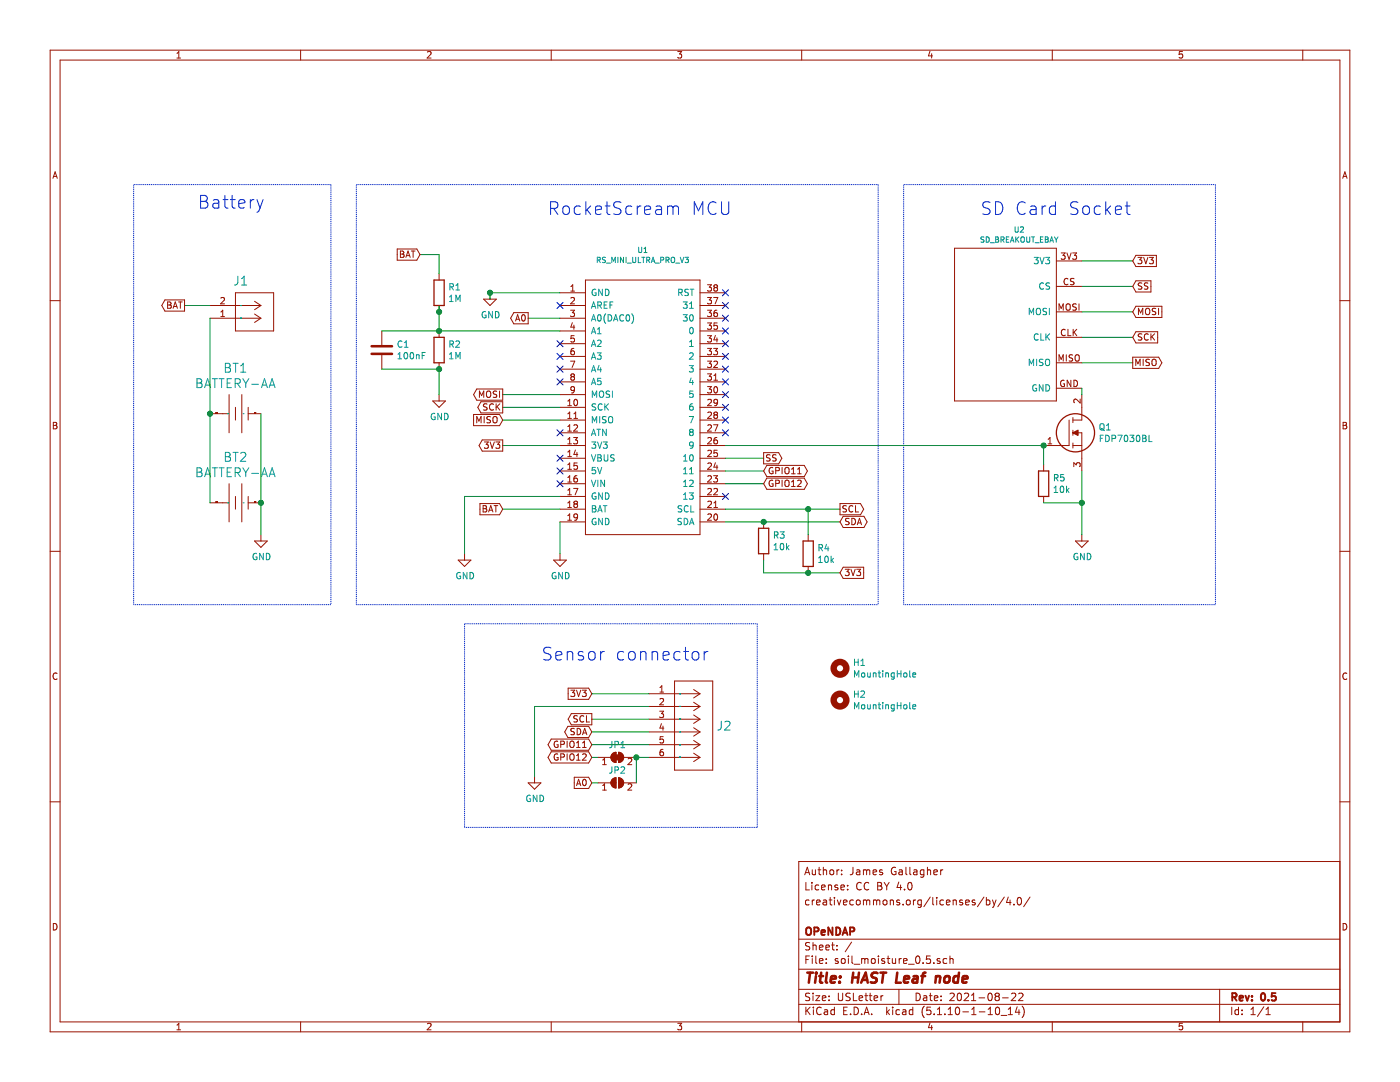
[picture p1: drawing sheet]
<svg xmlns="http://www.w3.org/2000/svg" width="279mm" height="216mm" viewBox="0 0 279 216" stroke-linecap="round" stroke-linejoin="round" font-family="sans-serif">
<path d="M0 0h279.4v215.9h-279.4z" fill-rule="evenodd" fill="#fff" stroke="#fff" stroke-width=".2"/>
<g fill="none" stroke="#981200" stroke-width=".2">
<path d="M10 10h259.4v195.9h-259.4zM12 12h255.4v191.9h-255.4zM35.3 11.6h.7M35.3 10.6l.4-.3v1.3M60 10v2M85.3 10.4l.5-.1 .2 .3-.8 1h.8M110 10v2M135.3 10.3h.7l-.4 .5 .4 .1v.6l-.2 .1-.5-.1M160 10v2M185.6 10.2l-.3 1h.8M185.9 10.7v.9M210 10v2"/>
<path d="M236 10.3h-.6l-.1 .6 .2-.1h.4l.1 .7-.2 .1-.5-.1M260 10v2M10.6 35.6l.4-1.3 .4 1.3M10.7 35.2h.6M268 35.6l.4-1.3 .4 1.3M268.1 35.2h.6M10 60h2M32.9 59.8h3.9v2.3h-3.9l-.6-1.1zM44.1 59.5l.5-.1 .2 .3-.8 .9h.8M47 58.4h7.6v7.6h-7.6zM79.3 49.7h3.9l.6 1.1-.6 1.1h-3.9zM79.9 50.1h.4l.3 .2-.3 .4 .3 .2-.2 .5h-.5z"/>
<path d="M79.9 50.7h.4M81 51.4l.4-1.3 .5 1.3M81.1 51h.6M82.1 50.1h.7M82.4 50.1v1.3M87.6 54.6v1.3M96.5 59.7h2.6l-1.3 1.3zM97.8 58.4v1.3M111.8 58.4h5M113.9 58.1h.8M113.9 57.2l.4-.4v1.3M113.9 59.5l.5-.1 .3 .3-.8 .9h.8"/>
<path d="M116.8 55.9h22.9v50.8h-22.9zM139.7 58.4h5.1M141.2 56.8h.8l-.4 .5 .3 .1v.6l-.2 .1-.5-.1M141.2 59.4h.8l-.4 .4 .3 .2v.5l-.2 .1-.5-.1M142.4 59.4h.9l-.6 1.2M142.7 57.4l-.2 .2v.4l.2 .1 .4-.1 .1-.1v-.3l-.2-.2M142.7 57.4l-.2-.3 .2-.3h.3l.2 .3-.2 .3M142.7 57.4h.3M190.5 49.5h20.3v30.5h-20.3zM210.8 52.1h5.1M210.8 57.1h5.1M211.8 50.5h.8l-.5 .5 .4 .1 .1 .4-.3 .2-.5-.1"/>
<path d="M212.9 50.5l.5 1.2 .4-1.2M213.1 55.7a.56 .56 0 0 0-.8 .5 .56 .56 0 0 0 .8 .5M214.1 50.5h.8l-.5 .5 .4 .1v.5l-.2 .1-.5-.1M214.4 55.6l-.5-.1-.2 .2-.1 .2 .1 .2 .5 .2 .2 .3-.3 .2h-.5M226.7 51h4.1v2.2h-4.1l-.6-1.1zM226.7 56h3v2.3h-3l-.6-1.2zM227.1 51.4h.8l-.4 .4 .3 .2 .1 .4-.3 .2-.5-.1M227.9 56.5l-.5-.1-.2 .2v.3l.6 .3 .1 .3-.3 .2h-.4M228.2 51.4l.5 1.2 .4-1.2M229.1 56.5l-.5-.1-.2 .2 .1 .4 .5 .2 .1 .3-.2 .2h-.5M229.4 51.4h.8l-.5 .4 .4 .2v.5l-.2 .1-.5-.1M267.4 60h2"/>
<path d="M33.5 60.2h.4l.2 .3-.2 .4 .3 .2-.2 .4h-.5zM33.5 60.9h.4M34.5 61.5l.5-1.3 .4 1.3M34.7 61.2h.6M35.6 60.2h.8M36 60.2v1.3M41.9 61h10.2M41.9 63.5h10.2M44.1 63.2h.7M44.1 62.3l.3-.4v1.3M45.7 78.7v7.7M48.3 78.7v7.7"/>
<path d="M50.8 60.1l1.3 .9M50.8 62.7l1.3 .8M52.1 61l-1.3 .8M52.1 63.5l-1.3 .8M76.2 66v2.8M76.2 70.9v2.8M87.6 61v1.2M87.6 66v1.3M87.6 72.4v1.3M87.6 78.7v1.3M95.1 77.6h5.2v2.3h-5.2l-.6-1.2zM95.7 79.3v-1.3l.4 .9 .4-.9v1.3"/>
<path d="M97.3 78.1l.1-.1a.47 .47 0 0 1 .5 .5v.4l-.2 .3-.3 .1-.2-.2a.93 .93 0 0 1 .1-1zM99.1 78.1l-.4-.1-.2 .2v.4l.6 .2v.3l-.2 .2-.5-.1M99.7 78v1.3M102.5 62.4h2.9v2.2h-2.9l-.6-1.1zM102.9 64.1l.4-1.3 .4 1.3M103 63.7h.6M104.2 62.9l.2-.1a.67 .67 0 0 1 .4 .6 .67 .67 0 0 1-.4 .7l-.3-.5zM111.8 61h5M111.8 63.5h5M111.8 78.7h5M111.8 76.2h5M111.8 73.7h5"/>
<path d="M111.8 71.1h5M111.8 68.6h5M111.8 66h5M113.9 61.9h.8l-.5 .5 .4 .1 .1 .4-.3 .3-.5-.2M113.9 72.1h.8l-.5 1.2M114.2 75.2l-.3-.3 .3-.3h.2l.3 .3-.3 .3M114.2 75.2l-.3 .2v.2l.3 .3 .3-.1 .2-.2v-.2l-.3-.2M114.2 75.2h.2M114.2 64.4l-.3 .9h.8M114.5 64.9v.8M114.5 69.5h-.2a.79 .79 0 0 0-.1 1.3l.3-.1 .2-.4-.3-.3h-.2l-.3 .3M114.6 67h-.6l-.1 .6 .5-.1 .3 .2v.3l-.3 .2-.5-.1"/>
<path d="M114.7 79.8l.1-.1a.67 .67 0 0 1 .5 .6 .67 .67 0 0 1-.5 .6l-.3-.4zM114.7 77.7l-.3 .2h-.4l-.1-.2 .1-.4 .4-.2 .3 .3-.2 .9-.5 .1M139.7 61h5.1M139.7 63.5h5.1M139.7 78.7h5.1M139.7 76.2h5.1M139.7 73.7h5.1M139.7 71.1h5.1M139.7 68.6h5.1M139.7 66h5.1M141.2 64.4h.8l-.4 .5 .3 .1v.6l-.2 .1-.5-.1M141.2 61.9h.8l-.4 .5 .3 .1v.5l-.2 .2-.5-.2"/>
<path d="M141.2 67h.8l-.4 .5 .3 .1v.5l-.2 .1-.5-.1M141.2 69.5h.8l-.4 .5 .3 .1v.6l-.2 .1-.5-.1M141.2 72.1h.8l-.4 .4 .3 .2v.5l-.2 .1-.5-.1M141.2 74.6h.8l-.4 .5 .3 .1v.5l-.2 .2-.5-.2M141.2 77.1h.8l-.4 .5 .3 .1v.6l-.2 .1-.5-.1M141.2 79.8l.5-.1 .3 .3-.8 .9h.8M142.4 69.5h.8l-.4 .5 .3 .1 .1 .5-.2 .2-.6-.1M142.5 72.2l.5-.1 .2 .3-.8 .9h.8M142.5 75l.3-.4v1.3M142.5 75.9h.7M142.6 77.2l.2-.1a.67 .67 0 0 1 .4 .7 .67 .67 0 0 1-.4 .6 .83 .83 0 0 1-.2-1.2zM142.8 66.9l-.3 .9h.8"/>
<path d="M143.1 61.9l-.5 .1-.1 .5v.5l.6 .1 .1-.2-.1-.4-.4-.1-.2 .2M143.1 67.4v.8M143.1 64.4h-.6v.6l.5-.1 .2 .3v.3l-.2 .2-.5-.1M210.8 67.3h5.1M210.8 77.5h5.1M210.8 72.4h5.1M210.8 62.2h5.1M211.4 61.9v-1.3l.4 .9 .4-.9v1.3M211.4 72.1v-1.3l.4 .9 .4-.9v1.3M212.4 75.9a.59 .59 0 0 0-.7 .6 .59 .59 0 0 0 .7 .6v-.5h-.2M212.6 65.8a.6 .6 0 0 0-.8 .4 .6 .6 0 0 0 .5 .8l.3-.1M212.8 60.8l.3-.2a.44 .44 0 0 1 .5 .5l-.1 .6-.4 .2-.3-.2z"/>
<path d="M212.8 70.8v1.3M213.1 65.7v1.3h.6M213.7 75.9v1.2l-.7-1.2v1.2M214.1 70.9l-.5-.1-.2 .1 .1 .4 .5 .3 .1 .2-.3 .3-.4-.1M214.2 65.7v1.3M214.3 75.9a.64 .64 0 0 1 .7 .6 .64 .64 0 0 1-.7 .6zM214.4 66.3l.5 .7M214.6 71l.3-.2a.44 .44 0 0 1 .5 .4l-.1 .7-.4 .2-.3-.5zM214.8 60.7l-.5-.1-.2 .2v.3l.6 .3 .1 .3-.2 .2-.5-.1M214.9 65.7l-.7 .7M215.3 60.6v1.3M215.6 79.6v.8l-.9-.8-.4 .3 .1 .5"/>
<path d="M215.9 78.7v5.1h-1.8M226.1 71.3h5.1l.7 1.1-.7 1.1h-5.1zM226.7 72.9v-1.2l.4 .9 .4-.9v1.2M226.7 66.2h4.3v2.2h-4.3l-.6-1.1zM226.7 61.1h5.2v2.2h-5.2l-.6-1.1zM227.2 62.8v-1.3l.4 .9 .5-.9v1.3M227.9 66.7l-.5-.1-.2 .1v.4l.6 .2 .1 .3-.3 .3-.4-.1M228.1 71.7v1.2M228.7 61.7l.2-.2a.47 .47 0 0 1 .6 .5l-.1 .6-.5 .2-.3-.4zM229.2 66.7a.56 .56 0 0 0-.8 .1 .56 .56 0 0 0 0 .8l.4 .3 .4-.2M229.4 71.8l-.5-.1-.2 .1v.4l.6 .2 .1 .3-.2 .2h-.5M229.7 66.6v1.3"/>
<path d="M229.9 67.2l.5 .7M229.9 71.9l.3-.2a.44 .44 0 0 1 .5 .4v.7l-.5 .1-.3-.1zM230.4 66.6l-.7 .7M230.7 61.6l-.5-.1-.2 .1v.5l.6 .2 .1 .3-.3 .2-.5-.1M231.2 61.5v1.3M10.6 84.3h.5l.2 .2-.2 .4 .3 .2-.2 .5h-.6zM10.6 84.9h.5M41.9 82.5h3.6M43.2 82.4h.1M45.7 96.5v7.6M47 81.3v2.5M47 99.1v2.5"/>
<path d="M48.3 96.5v7.6M49.5 82.5h2.6M49.5 81.3v2.5M49.5 99.1v2.5M50.8 82.4h.1M86.4 80h2.5l-1.3 1.3zM94.5 82.7h5.2l.6 1.1-.6 1.1h-5.2zM95.1 84.4v-1.3l.5 .9 .4-.9v1.3M96 80.2h4.3v2.2h-4.3l-.6-1.1zM96.2 87.8h4.1v2.2h-4.1l-.6-1.1zM96.6 83.1v1.3M96.7 88.2h.8l-.5 .5 .4 .1 .1 .4-.3 .3-.5-.2"/>
<path d="M97.2 80.6h-.5l-.2 .2 .1 .3 .6 .3v.3l-.2 .1h-.5M97.8 88.2l.4 1.3 .5-1.3M97.9 83.2l-.5-.1-.2 .1v.4l.6 .2 .1 .4-.3 .2-.4-.1M98.4 83.3l.3-.2a.44 .44 0 0 1 .5 .4v.7l-.5 .2-.3-.2zM98.5 80.7a.56 .56 0 0 0-.8 .5 .56 .56 0 0 0 .8 .5M99 88.2h.7l-.4 .5 .4 .1v.5l-.2 .2-.5-.2M99 80.6v1.2M99.2 81.1l.5 .7M99.7 80.6l-.7 .7M111.8 81.3h5M111.8 83.8h5M111.8 86.4h5"/>
<path d="M111.8 88.9h5M111.8 91.4h5M111.8 94h5M111.8 96.5h5M111.8 99.1h5M113.3 80.9h.7M113.3 80l.4-.3v1.2M113.3 82.6l.4-.4v1.3M113.3 85.1l.4-.3v1.2M113.3 87.7l.4-.4v1.3M113.3 90.2l.4-.4v1.3M113.3 92.7l.4-.3v1.2"/>
<path d="M113.3 95.3l.4-.4v1.3M113.3 97.8l.4-.3v1.2M113.3 83.5h.7M113.3 86h.7M113.3 88.6h.7M113.3 91.1h.7M113.3 93.6h.7M113.3 96.2h.7M113.3 98.7h.7M114.5 87.3h.8l-.5 .5 .4 .1 .1 .4-.3 .3-.5-.2M114.5 97.5h.8l-.5 1.2M114.5 84.9l.5-.1 .3 .3-.8 .9h.8"/>
<path d="M114.5 83.5h.8M114.5 82.6l.4-.4v1.3M114.8 89.8l-.3 .9h.8M115.1 94.9l-.4 .1-.2 .5 .1 .6h.5l.2-.1-.2-.5-.3-.1-.3 .3M115.1 90.3v.8M115.2 92.4h-.6l-.1 .6 .5-.1 .3 .2v.3l-.3 .2-.5-.1M139.7 81.3h5.1M139.7 83.8h5.1M139.7 86.4h5.1M139.7 88.9h5.1M139.7 91.4h5.1M139.7 94h5.1"/>
<path d="M139.7 96.5h5.1M139.7 99.1h5.1M141.2 82.3l.5-.1 .3 .4-.8 .9h.8M141.2 84.9l.5-.1 .3 .3-.8 .9h.8M141.2 87.4l.5-.1 .3 .4-.8 .9h.8M141.2 90l.5-.2 .3 .4-.8 .9h.8M141.2 92.5l.5-.1 .3 .3-.8 .9h.8M141.2 95l.5-.1 .3 .4-.8 .9h.8M141.2 97.6l.5-.1 .3 .3-.8 .9h.8M142.4 84.8h.9l-.6 1.2M142.4 94.9h.8l-.4 .5 .3 .1 .1 .5-.2 .2-.6-.1M142.5 97.6l.5-.1 .2 .3-.8 .9h.8"/>
<path d="M142.7 82.8l-.2 .2v.4l.2 .1 .4-.1 .1-.1v-.3l-.2-.2M142.7 82.8l-.2-.3 .2-.3h.3l.2 .3-.2 .3M142.7 82.8h.3M142.8 92.3l-.3 .9h.8M143.1 87.3l-.5 .1-.1 .5v.5l.6 .1 .1-.2-.1-.4-.4-.1-.2 .2M143.1 92.8v.8M143.1 89.8h-.6v.6l.5-.1 .2 .3v.3l-.2 .2-.5-.1M143.2 80.2l-.2 .3-.4-.1-.1-.2 .1-.4 .4-.1 .1 .1a.84 .84 0 0 1-.3 1.1h-.2M152.4 90.3h3l.6 1.1-.6 1.2h-3zM153 92.9h7.5l.6 1.1-.6 1.1h-7.5l-.6-1.1zM153 95.4h7.5l.6 1.1-.6 1.1h-7.5l-.6-1.1zM153.7 90.8l-.5-.1-.2 .2v.3l.6 .3 .1 .3-.3 .2-.4-.1"/>
<path d="M154.2 93.3a.59 .59 0 0 0-.7 .6 .59 .59 0 0 0 .7 .6l.1-.5h-.3M154.2 95.9a.59 .59 0 0 0-.7 .6 .59 .59 0 0 0 .7 .5l.1-.5h-.3M154.8 96.5l.7-.1v-.5l-.7-.1v1.3M154.8 93.9l.7-.1v-.4l-.7-.1v1.2M154.9 90.8l-.5-.1-.2 .2 .1 .4 .5 .2 .1 .3-.2 .2-.5-.1M156.1 93.3v1.2M156.1 95.8v1.3M156.7 93.4l.2-.1a.44 .44 0 0 1 .6 .4l-.1 .7-.5 .1-.2-.1zM156.7 96l.2-.2a.44 .44 0 0 1 .6 .4l-.1 .7-.5 .2-.2-.2zM158 97.1h.7M158 93.6l.3-.3v1.2M158 96.2l.3-.4v1.3"/>
<path d="M158 94.5h.7M159.2 93.6l.3-.3v1.2M159.2 95.9l.5-.1 .2 .4-.8 .9h.8M159.2 94.5h.7M208.3 92.7v1.3M208.3 99.1v1.2M209.2 88.6h.7M209.2 87.7l.3-.4v1.3M213.4 83.8v5.1h-5.1M214.1 86.4h1.8v7.6M214.1 88.9h1.8M214.1 83.3v1"/>
<path d="M214.1 85.9v1M214.1 88.4v1M214.3 93.1v-.8l.5 .5 .1-.4 .4-.1 .3 .3-.2 .5M268 84.3h.5l.2 .2-.2 .4 .3 .2-.2 .5h-.6zM268 84.9h.5M10 110h2M41.9 100.3h3.6M43.2 100.2h.1M49.5 100.3h2.6M50.8 100.2h.1M50.8 107.9h2.5l-1.2 1.3zM52.1 106.7v1.2"/>
<path d="M91.4 111.8h2.6l-1.3 1.2zM92.7 110.5v1.3M95.8 100.5h3.9l.6 1.1-.6 1.1h-3.9zM96.4 100.9h.5l.2 .2-.2 .4 .3 .2-.3 .5h-.5zM96.4 101.5h.5M97.5 102.2l.4-1.3 .5 1.3M97.6 101.8h.6M98.6 100.9h.7M99 100.9v1.3M110.5 111.8h2.5l-1.2 1.2zM111.8 101.6h5M111.8 104.1h5"/>
<path d="M111.8 110.5v1.3M113.3 100.4l.4-.4v1.3M113.3 102.9l.4-.4v1.3M113.3 101.3h.7M113.3 103.8h.7M114.8 100.6l-.3-.3 .3-.3h.2l.3 .3-.3 .3M114.8 100.6l-.3 .2 .1 .3 .2 .2 .3-.1 .2-.2v-.2l-.3-.2M114.8 100.6h.2M115.3 103.1l-.3 .2h-.3l-.2-.2 .2-.5 .3-.1 .2 .2a.84 .84 0 0 1-.3 1.1h-.2M139.7 101.6h5.1M139.7 104.1h5.1M141.2 100.1l.5-.1 .3 .4-.8 .9h.8"/>
<path d="M141.2 102.7l.5-.2 .3 .4-.8 .9h.8M142.5 101.3h.7M142.5 100.4l.3-.4v1.3M142.6 102.7l.2-.2a.67 .67 0 0 1 .4 .7 .67 .67 0 0 1-.4 .6l-.3-.5zM152.4 104.1v1.3M152.4 110.5v1.3M161.3 106.7v1.2M161.3 113v1.3M167.6 100.5h4.1l.7 1.1-.7 1.1h-4.1zM168.3 113.2h4.1v2.2h-4.1l-.7-1.1zM168.3 103h4.1l.7 1.1-.7 1.2h-4.1l-.7-1.2zM168.7 113.6h.8l-.5 .5 .4 .1 .1 .4-.3 .3-.5-.2"/>
<path d="M168.9 101l-.4-.1-.3 .1v.4l.6 .2 .1 .3-.2 .3-.5-.1M169.5 103.5l-.5-.1-.2 .2v.3l.5 .3 .2 .3-.3 .2-.5-.1M169.8 113.6l.5 1.3 .4-1.3M170 103.4a.64 .64 0 0 1 .7 .7 .64 .64 0 0 1-.7 .6zM170.2 101a.56 .56 0 0 0-.7 .1 .56 .56 0 0 0 0 .8l.3 .3 .4-.2M170.7 100.9v1.3h.6M171 113.6h.8l-.5 .5 .4 .1v.5l-.2 .2-.5-.2M171.1 104.7l.4-1.3 .4 1.3M171.2 104.3h.6M214.6 107.9h2.6l-1.3 1.3zM215.9 106.7v1.2M267.4 110h2"/>
<path d="M11.4 134.4a.62 .62 0 0 0-.9 .4 .62 .62 0 0 0 .7 .8l.2-.1M113.4 137.3h4.1l.6 1.1-.6 1.1h-4.1zM113.9 137.7h.8l-.4 .5 .3 .1 .1 .5-.2 .2-.6-.1M115.1 137.7l.4 1.3 .4-1.3M116.2 137.7h.8l-.4 .5 .3 .1v.6l-.2 .1-.5-.1M129.5 138.4h10.2M131.7 138.1h.7M131.7 137.2l.4-.4v1.3M131.7 139.5l.5-.1 .2 .3-.8 .9h.8M134.6 135.9h7.6v17.8h-7.6zM138.4 137.6l1.3 .8M139.7 138.4l-1.3 .9"/>
<path d="M268.8 134.4a.62 .62 0 0 0-.9 .4 .62 .62 0 0 0 .7 .8l.2-.1M10 160h2M105.4 156.2h2.5l-1.2 1.3zM106.7 154.9v1.3M110 147.5h7.5l.6 1.1-.6 1.1h-7.5l-.6-1.1zM110 150h7.5l.6 1.1-.6 1.1h-7.5l-.6-1.1zM111.3 148a.59 .59 0 0 0-.7 .5 .59 .59 0 0 0 .7 .6l.1-.5h-.3M111.3 150.5a.59 .59 0 0 0-.7 .6 .59 .59 0 0 0 .7 .5l.1-.4h-.3M111.9 148.5h.6l.1-.2v-.3l-.7-.1v1.2M111.9 151.1l.6-.1 .1-.1v-.4l-.7-.1v1.3M113.2 147.9v1.2M113.2 150.4v1.3"/>
<path d="M113.3 144.9h4.2l.6 1.1-.6 1.2h-4.2l-.6-1.2zM113.8 150.6l.2-.2a.45 .45 0 0 1 .6 .5l-.2 .7h-.5a.92 .92 0 0 1-.1-1zM113.8 148.1l.2-.2a.45 .45 0 0 1 .6 .4l-.2 .8h-.5a.92 .92 0 0 1-.1-1zM114 142.4h4.1v2.2h-4.1l-.6-1.1zM114.6 155.1h2.9l.6 1.1-.6 1.1h-2.9zM114.6 145.4l-.5-.1-.1 .2v.4l.6 .2v.3l-.2 .2h-.5M115.1 156.8l.4-1.3 .4 1.3M115.1 149.1h.7M115.1 148.2l.3-.3v1.2M115.1 150.8l.3-.4v1.3M115.1 151.7h.7M115.2 156.4h.6"/>
<path d="M115.2 145.3a.64 .64 0 0 1 .7 .7 .64 .64 0 0 1-.7 .6zM115.2 142.9l-.5-.1-.1 .1v.4l.5 .2 .1 .3-.2 .3-.5-.1M116.3 150.5l.4-.1 .3 .4-.8 .9h.8M116.3 149.1h.7M116.3 148.2l.3-.3v1.2M116.3 146.6l.4-1.3 .4 1.3M116.4 155.6l.2-.1a.67 .67 0 0 1 .4 .6 .67 .67 0 0 1-.4 .7l-.3-.5zM116.4 146.3h.6M116.5 142.9a.56 .56 0 0 0-.7 .1 .56 .56 0 0 0 0 .8l.3 .3 .4-.2M117 142.8v1.3h.7M119.4 151.1h2.5M119.4 156.2h2.5"/>
<path d="M120.3 157.7h.7M120.3 151.7l.3-.4v1.3M120.3 156.7l.3-.3v1.3M120.3 152.6h.7M122.2 155.5l.7-.3v2a1.02 1.02 0 0 1-.9-.6 1.02 1.02 0 0 1 .2-1.1zM122.2 150.4l.7-.3v2a1.02 1.02 0 0 1-.9-.6 1.02 1.02 0 0 1 .2-1.1zM123.4 155.2a1.02 1.02 0 0 1 1.1 1 1.02 1.02 0 0 1-1.1 1zM123.4 150.1a1.02 1.02 0 0 1 1.1 1 1.02 1.02 0 0 1-1.1 1zM124.5 151.1h2.5M124.5 156.2h2.5M125.3 151.4l.5-.1 .3 .4-.8 .9h.8M125.3 156.5l.5-.1 .3 .3-.8 1h.8"/>
<path d="M129.5 151.1h10.2M129.5 148.6h10.2M129.5 146h10.2M129.5 143.5h10.2M129.5 141h10.2M131.6 141.9h.8l-.4 .5 .4 .1v.5l-.2 .2-.6-.1M132 144.4l-.3 .9h.8M132.3 149.5h-.2a.79 .79 0 0 0-.1 1.3l.3-.1 .1-.4-.2-.3h-.2l-.3 .3M132.3 144.9v.8M132.4 147h-.6l-.1 .6 .5-.1 .2 .2v.3l-.2 .3-.5-.2M138.4 150.3l1.3 .8M138.4 147.8l1.3 .8"/>
<path d="M138.4 145.2l1.3 .8M138.4 142.7l1.3 .8M138.4 140.1l1.3 .9M139.7 151.1l-1.3 .9M139.7 148.6l-1.3 .8M139.7 146l-1.3 .9M139.7 143.5l-1.3 .8M139.7 141l-1.3 .8M267.4 160h2M160.6 174.5l.5-1.4 .5 1.4M160.8 174.1h.7M160.8 176.1v1.5h.7"/>
<path d="M161.5 179.7l-.5-.1-.2 .3 .1 .6h.6M162 176.1v.1M162 176.6v1M162.1 173.6v.7a.37 .37 0 0 0 .6 .1M162.1 179.6v1M162.5 179.6l-.4 .3M162.7 173.6v.9M163.2 173.6h.6M163.4 176.7l-.4-.1-.3 .3v.5l.3 .2 .4-.1M163.5 173.1v1.2l.3 .2M164 177.1l.7-.2-.1-.2-.4-.1-.2 .2v.7h.6M164.3 179.7h.6l.1 .9"/>
<path d="M164.3 173.7l.1-.1a.37 .37 0 0 1 .6 .2v.7M164.3 173.1v1.4M165 179.9l-.5 .1-.3 .2 .3 .4 .5-.1M165.3 176.7h.1a.37 .37 0 0 1 .6 .1v.8M165.3 176.6v1M165.5 179.6h.5M165.7 179.1v1.3l.3 .2M165.7 173.7l.2-.1 .4 .1v.7l-.2 .1-.4-.1zM166.5 179.1v.1M166.5 179.6v1M167 173.6v.9M167.1 179.6l.4 1 .3-1"/>
<path d="M167.2 176.7a.37 .37 0 0 0-.6 .1l.1 .2 .5 .1v.2l-.2 .3-.4-.1M167.5 173.6l-.5 .2M167.8 177.1l.7-.2v-.2l-.5-.1-.2 .2 .1 .7h.6M168 174.4v.1M168 173.6v.2M169.2 177.4v.2M169.2 176.7v.1M170.2 173.1v1a.47 .47 0 0 1-.5 .4M170.3 179.7l-.4-.1-.3 .3 .1 .5 .2 .2 .4-.1M171 179.7l.2-.1 .4 .1v.7l-.2 .2-.4-.2zM171 173.6h.5l.1 .9M171.6 173.9l-.5 .1-.2 .2 .2 .3h.5"/>
<path d="M171.9 176.2a.59 .59 0 0 0-.8 0 .59 .59 0 0 0-.1 .7 .56 .56 0 0 0 .3 .6 .56 .56 0 0 0 .6-.1M172.3 179.7l.4-.1 .2 .2M172.3 173.6v.9M172.3 179.6v1M172.3 173.7l.4-.1 .2 .2M172.9 179.8a.34 .34 0 0 1 .4-.2 .34 .34 0 0 1 .3 .2v.8M172.9 173.8v.7M172.9 179.8v.8M172.9 173.8a.34 .34 0 0 1 .4-.3 .34 .34 0 0 1 .3 .3v.7M173.4 176.2a.59 .59 0 0 0-.8 0 .59 .59 0 0 0-.1 .7 .56 .56 0 0 0 .3 .6 .56 .56 0 0 0 .6-.1M174.2 174.1l.8-.2-.1-.3h-.5l-.2 .2 .1 .7h.6M174.3 179.7h.1a.37 .37 0 0 1 .6 .1"/>
<path d="M174.3 179.6v1M175 179.8l.2-.2 .3 .1 .1 .9M175 179.8v.8M175.2 176.1h.5l.2 .3v.3l-.2 .1 .2 .1 .1 .4-.3 .3h-.5zM175.2 176.8h.5M176.1 173.6a.37 .37 0 0 0-.6 .2l.1 .2 .5 .1 .1 .2-.3 .2h-.4M176.3 179.7l.2-.1 .5 .1v.7l-.3 .2-.4-.2zM176.5 176.1l.5 .8M177 176.9v.7M177.4 176.1l-.4 .8M177.7 179.7a.37 .37 0 0 1 .6 .1v.8M177.7 179.6v1"/>
<path d="M178.7 173.1a.7 .7 0 0 0-.8 .7 .7 .7 0 0 0 .8 .7l.1-.6h-.3M179.4 176l-.4 1.1h1M179.5 173.6h.5l.1 .9M179.5 179.7a.37 .37 0 0 0-.6 .1l.1 .2 .5 .1 .1 .2-.2 .3-.5-.1M179.7 176.6v1M180.1 173.9l-.5 .1-.2 .2 .2 .3h.5M180.5 177.4v.2M180.8 173.1v1.2l.2 .2M180.9 179.7l.3-.1 .4 .1v.7l-.2 .2-.5-.2zM181.3 176.2l.2-.1a.8 .8 0 0 1 .5 .7 .8 .8 0 0 1-.5 .8l-.2-.2-.1-.4zM181.6 173.1v1.2l.2 .2M182.3 179.6v1"/>
<path d="M182.4 173.6h.6v.9M182.7 179.6l-.4 .3M183 173.9l-.5 .1-.2 .2 .2 .3h.5M183.9 179.7l-.5-.1-.2 .3v.5l.2 .2 .5-.1M183.9 179.6v1.2l-.3 .3-.4-.1M184.4 173.6h-.5l-.2 .2v.6l.2 .1h.5M184.4 173.6v1.2l-.3 .3-.4-.1M185.1 173.7l.2-.1h.3l.1 .9M185.1 173.1v1.4M185.6 179l-1.2 1.9M186.2 179.1v1.3l.2 .2M186.4 174.1l.7-.2-.1-.3h-.4l-.2 .2v.7h.6"/>
<path d="M186.9 179.1v.1M186.9 179.6v1M187.7 173.6v.9M188.2 173.6h-.3l-.2 .2M188.3 179.7l-.4-.1-.3 .3 .1 .5 .2 .2 .4-.1M190.2 179.6v1M190.2 179.7l.2-.1 .4 .1 .1 .9M192.1 179.7l-.4-.1-.2 .2 .1 .2 .5 .1v.4h-.6M194.6 179.7l-.4-.1-.2 .2 .1 .2 .5 .1v.4h-.6M196.4 179l-1.3 1.9M196.8 179.7l.5-.1 .3 .3-.1 .5-.2 .2-.5-.1M196.8 179.1v1.5"/>
<path d="M198.1 179.6l.3 1M198.8 179.6l-.4 1M200.4 179l-1.3 1.9M201.2 179l-.3 1.1h.9M201.6 179.6v1M203.2 179.1h.2a.8 .8 0 0 1 .5 .7 .8 .8 0 0 1-.5 .8 1 1 0 0 1-.2-1.5zM205.6 179l-1.3 1.9M267.4 171.9h-108v32M10.6 184.3a.65 .65 0 0 1 .8 .6 .65 .65 0 0 1-.8 .7zM159.4 197.4h108M159.4 193.4h108M159.4 187.4h108"/>
<path d="M160.8 191.5h.5M161.5 190.8h-.7v1.5M161.6 198.2h-.6l-.2 .3 .1 .3 .6 .3v.4l-.2 .2-.5-.1M161.6 188.1h-.6l-.2 .2 .1 .4 .6 .3v.4l-.2 .2-.5-.1M162.1 190.8v.1M162.1 191.3v1M162.3 188.1v1.5M162.3 198.2v.1M162.3 198.7v1M162.3 188.7l.2-.1h.3l.1 1M162.8 198.7h.8l-.8 1h.8M162.8 190.8v1.2l.2 .3"/>
<path d="M163 180.1l.7-.2-.1-.2-.4-.1-.2 .2v.7h.6M163.5 191.8l.7-.2v-.3h-.4l-.3 .2 .1 .7h.6M163.5 189.1l.7-.2v-.3h-.4l-.3 .2 .1 .7h.6M164.1 199.2l.7-.2-.1-.2-.4-.1-.2 .2 .1 .7h.5M164.8 189.1l.7-.2v-.3h-.5l-.2 .2 .1 .7h.6M164.9 192.1v.2M164.9 191.3v.2M165.5 198.8v.1M165.5 199.5v.2M166 188.6h.5M166.2 188.1v1.3l.3 .2M167 189.4v.2"/>
<path d="M167 188.6v.2M167.2 191.3h-.3l-.2 .2 .1 .2 .4 .1v.4h-.5M167.3 198.2v1.2l.3 .3h.3l.3-.3v-1.2M168 191.4l.2-.1 .4 .1v.7l-.2 .2-.4-.2zM168.3 180.1l.7-.2v-.2l-.5-.1-.2 .2 .1 .7h.6M169.3 190.8v.1M169.3 191.3v1M169.7 198.2h-.6l-.3 .3 .1 .3 .7 .3v.4l-.2 .2-.6-.1M170 188l-1.3 1.9M170 190.8v1.2l.2 .3M170.3 198.2v1.5h.7M170.5 192.4h1.1"/>
<path d="M171.4 199.2l.8-.2-.1-.2-.4-.1-.3 .2 .1 .7h.6M172 191.3v1M172 191.4l.4-.1 .2 .2M172.6 198.7h.6M172.6 191.5a.34 .34 0 0 1 .3-.2 .34 .34 0 0 1 .3 .2v.8M172.6 191.5v.8M172.8 198.2v1.3l.4 .2M173.5 198.7h.5M173.7 198.2v1.3l.3 .2M174 191.4l.2-.1 .4 .1v.7l-.2 .2-.4-.2zM174.4 199.2l.8-.2-.1-.2-.4-.1-.3 .2 .1 .7h.6M175.3 190.8v.1"/>
<path d="M175.3 191.3v1M175.8 198.7v1M176.2 198.7l-.4 .3M176.5 191.3a.37 .37 0 0 0-.6 .2l.1 .2 .5 .1 .1 .2-.2 .3-.5-.1M177 191.3h.6M177.2 190.8v1.2l.4 .3M178.1 191.3v.7a.39 .39 0 0 0 .6 .1M178.7 191.3v1M179.4 197.4v3M179.5 191.3v1M179.9 191.3h-.3l-.1 .2M180.2 180.4v.2"/>
<path d="M180.3 191.8l.7-.2-.1-.3h-.4l-.2 .2 .1 .7h.5M181.3 192.4h1.1M182.8 198.2a.75 .75 0 0 1 .9 .7 .75 .75 0 0 1-.9 .8zM182.9 190.9l.2-.1a.8 .8 0 0 1 .5 .7 .8 .8 0 0 1-.5 .8l-.2-.2-.2-.4zM184.2 192.1v.2M184.3 198.8h.6l.1 .9M185 199l-.5 .1-.2 .2 .2 .4 .5-.1M185.5 198.7h.5M185.6 190.8h-.7v.7l.2-.2 .5 .1 .1 .2-.1 .5-.2 .2-.5-.2M185.7 198.2v1.3l.3 .2M186.4 192.1v.2M186.5 199.2l.7-.2-.1-.2-.4-.1-.2 .2v.7h.6"/>
<path d="M187.6 191.3h-.4l-.2 .2 .1 .2 .5 .1v.4h-.6M187.8 199.5v.2M187.8 198.8v.1M188.9 180.1l.7-.2-.1-.2-.4-.1-.2 .2 .1 .7h.5M189 191.3h-.5l-.3 .2 .1 .6 .2 .2 .5-.1M189.6 198.3l.6-.1 .2 .4-.9 1.1h.9M189.6 191.4l.2-.1h.3l.1 1M189.6 190.8v1.5M191.2 198.3l.3-.1a.94 .94 0 0 1 0 1.5l-.4-.3zM192.5 198.3l.5-.1 .3 .4-.9 1.1h.9M192.7 180.1l.7-.2v-.2l-.5-.1-.2 .2 .1 .7h.6M193.9 199.7h.8"/>
<path d="M193.9 198.6l.4-.4v1.5M195.4 199.1h1.1M197.3 198.3l.2-.1a.8 .8 0 0 1 .5 .7 .8 .8 0 0 1-.5 .8l-.2-.2-.1-.4zM198.4 180.6l-.1 .3-.2 .2M198.9 198.8l-.3-.3 .3-.3h.4l.1 .3-.2 .3M198.9 198.8l-.3 .3 .1 .4 .2 .2 .4-.1 .1-.2v-.3l-.2-.3M198.9 198.8h.3M200.1 199.1h1.1M201.9 198.3l.5-.1 .3 .1v.3l-.9 1.1h.9M202.4 180.4v.2M203.3 198.3l.6-.1 .3 .4-1 1.1h1M243.4 197.4v6.5"/>
<path d="M268 184.3a.65 .65 0 0 1 .8 .6 .65 .65 0 0 1-.8 .7zM35.3 204.5l.4-.3v1.3M35.3 205.5h.7M60 203.9v2M85.3 204.3l.5-.1 .2 .3-.8 1h.8M110 203.9v2M135.3 204.2h.7l-.4 .5 .4 .1v.6l-.2 .1-.5-.1M159.4 200.4h108M160 203.9v2M160.8 201v1.5M161 201.6l.7 .9M161.7 201l-.9 .8"/>
<path d="M162.3 201v.1M162.3 201.5v1M163.9 201.1a.59 .59 0 0 0-.8 0 .59 .59 0 0 0-.1 .7 .56 .56 0 0 0 .3 .6 .56 .56 0 0 0 .6-.1M164.5 201.5h.6l.1 1M165.2 201.8l-.5 .1-.2 .2 .2 .4 .5-.1M166.5 201.5h-.4l-.3 .3 .1 .5 .2 .2 .4-.1M166.5 201v1.5M168.4 201.7h.5M169.1 201h-.7v1.5h.7M169.7 202.3v.2M170.5 201a.76 .76 0 0 1 .8 .7 .76 .76 0 0 1-.8 .8zM172 202.3v.2"/>
<path d="M172.5 202.5l.4-1.5 .6 1.5M172.6 202h.7M174 202.3v.2M177 201v1.5M177.1 201.9l.4 .6M177.5 201.5l-.5 .5M178.2 201v.1M178.2 201.5v1M179.5 201.5h-.4l-.3 .3 .1 .5 .2 .2 .4-.1M180.2 201.5h.5l.1 1M180.8 201.8l-.5 .1-.2 .2 .2 .4 .5-.1M182.2 201.5h-.5l-.2 .3v.5l.2 .2 .5-.1"/>
<path d="M182.2 201v1.5M184.5 200.8a1.71 1.71 0 0 0 0 2.2M185.6 204.1l-.3 1h.8M185.7 201h-.7l-.1 .7 .3-.2 .4 .1 .2 .2-.1 .5-.2 .2-.6-.2M185.9 204.6v.9M186.4 202.3v.2M187.1 202.5h.8M187.1 201.4l.4-.4v1.5M188.6 202.3v.2M189.2 202.5h.9M189.2 201.4l.5-.4v1.5M190.9 201h.1a.8 .8 0 0 1 .5 .7 .8 .8 0 0 1-.5 .8 1 1 0 0 1-.1-1.5z"/>
<path d="M192.2 201.9h1.1M193.9 202.5h.9M193.9 201.4l.5-.4v1.5M195.4 201.9h1.2M197.2 202.5h.9M197.2 201.4l.4-.4v1.5M198.8 201.1l.3-.1a.94 .94 0 0 1 0 1.5l-.4-.3zM199.8 202.6h1.1M201.2 202.5h.9M201.2 201.4l.5-.4v1.5M203 200.9l-.4 1.1h1M203.4 201.5v1"/>
<path d="M204 200.8a1.71 1.71 0 0 1 0 2.2M210 203.9v2M236 204.2h-.6l-.1 .6 .2-.1h.4l.1 .7-.2 .1-.5-.1M245.8 201v1.5M247.2 201.5h-.5l-.2 .3 .1 .6h.6M247.2 201v1.5M247.9 202.3v.2M247.9 201.5v.2M249.7 202.5h.8M249.7 201.4l.4-.4v1.5M252.2 200.9l-1.2 1.9M252.7 202.5h.8"/>
<path d="M252.7 201.4l.4-.4v1.5M260 203.9v2"/>
</g>
<g fill="none" stroke="#981200" stroke-width=".38">
<path d="M160.9 185.3a.5 .5 0 0 1 .6-.2 .5 .5 0 0 1 .4 .5v.5a.5 .5 0 0 1-.5 .5 .5 .5 0 0 1-.5-.5zM162.5 185.9l.7-.1 .2-.2-.1-.4-.2-.1h-.6v1.5M163.9 186.1l.7-.2v-.3h-.4l-.3 .2 .1 .7h.6M166.1 185.1v1.5l-.8-1.5v1.5M166.9 185.1a.75 .75 0 0 1 .8 .7 .75 .75 0 0 1-.8 .8zM168.1 186.6l.6-1.5 .4 1.5M168.3 186.1h.7M169.6 185.9l.8-.1 .1-.2-.1-.4-.2-.1h-.6v1.5M245.9 199l.7-.1 .2-.2-.1-.4-.2-.1h-.6v1.5M246.3 199l.5 .7M247.4 199.2l.7-.2-.1-.2-.4-.1-.2 .2v.7h.6M248.6 198.7l.3 1 .4-1"/>
<path d="M249.9 199.5v.2M249.9 198.8v.1M251.8 198.3l.2-.1a.8 .8 0 0 1 .5 .7 .8 .8 0 0 1-.5 .8l-.2-.2-.2-.4zM253.1 199.5v.2M254.6 198.2h-.8v.7l.2-.1h.5l.1 .2v.5l-.2 .2-.6-.2"/>
</g>
<g fill="none" stroke="#981200" stroke-width=".51">
<path d="M74.2 70.6h4M74.2 69.1h4M161.1 194.1h1.2M161.7 194.1l-.3 2M162.8 194.8l-.1 1.3M162.9 194.1v.2M162.9 194.1l.1 .1-.1 .1M163.5 194.8h.8M163.9 194.1l-.2 1.7v.2l.4 .1M165 194.1l-.2 1.7 .2 .3M165.8 195.4l1-.2v-.4h-.8l-.2 1 .2 .3 .6-.1M167.6 195.9l-.1 .2"/>
<path d="M167.7 194.8l.1 .1-.1 .1M167.7 194.8v.2M170.2 195h1.1M170.3 194.1l-.3 2M171.4 194.1l-.2 2M171.9 196.1l.9-2 .4 2M172.1 195.5h1M175.1 194.2a.79 .79 0 0 0-1.1 .3l.1 .4 .7 .3a.51 .51 0 0 1 .1 .6 .51 .51 0 0 1-.4 .3l-.7-.1M175.7 194.1h1.2M176.3 194.1l-.3 2M179.1 194.1l-.3 2h1M180.4 195.4l1-.2v-.4h-.6l-.3 .2v1l.1 .1 .6-.1"/>
<path d="M182.3 194.8h.8l-.1 1.3M183.1 195.2l-.7 .1a.4 .4 0 0 0-.3 .4 .4 .4 0 0 0 .2 .4l.7-.1M183.9 194.8h.7M184.7 194.1l-.4 .1-.1 .2-.2 1.7M186.8 194.9l.3-.1h.5l-.1 1.3M186.8 194.8l-.1 1.3M188.6 194.9l.3-.1 .6 .1-.1 1a.53 .53 0 0 1-.6 .2 .53 .53 0 0 1-.4-.4zM191.3 194.8a.67 .67 0 0 0-1 .3v.8l.3 .2 .6-.1M191.4 194.1l-.3 2M192.1 195.4l1-.2-.1-.4h-.5l-.4 .2v1l.2 .1 .6-.1"/>
</g>
<g fill="none" stroke="#009596" stroke-width=".2">
<path d="M47.5 55.1v1.3a.61 .61 0 0 1-.7 .5M48.2 56.9h1M48.2 55.6l.5-.5v1.8M89.7 59.3l.4-.4v1.3M89.8 57.3l.6-.2v-.4l-.6-.1v1.3M90.1 57.3l.4 .6M91 57.9h.7M91 56.9l.4-.3v1.3M118.9 57.8a.59 .59 0 0 0-.7 .6 .59 .59 0 0 0 .7 .5v-.5h-.2M119.2 51.9l.5-.1 .1-.4-.6-.1v1.1M119.5 51.9l.3 .5M120.2 57.7v1.3l-.7-1.3v1.3"/>
<path d="M120.8 57.7a.64 .64 0 0 1 .7 .6 .64 .64 0 0 1-.7 .7zM120.8 51.4h-.5v.3l.4 .2 .1 .3-.2 .2-.4-.1M121 52.5h.8M122.1 52.4v-1.1l.4 .8 .3-.8v1.1M123.3 51.3v1.1M124.4 51.3v1.1l-.6-1.1v1.1M124.9 51.3v1.1M125.2 52.5h.8M126.3 51.3v.9l.2 .2 .4-.2v-.9M127.4 51.3v1.1h.5M127.5 49.3v.9l.2 .2 .4-.2v-.9M128.1 51.3h.6"/>
<path d="M128.4 51.3v1.1M128.5 50.4h.6M128.5 49.6l.3-.3v1.1M129.1 51.9l.5-.1v-.4l-.5-.1v1.1M129.3 51.9l.4 .5M130 52.4l.3-1.1 .4 1.1M130.1 52.1h.5M130.8 52.5h.8M131.9 51.9l.5-.1v-.4l-.5-.1v1.1M132.9 51.9l.5-.1 .1-.4-.6-.1v1.1M133.2 51.9l.3 .5M134 51.5l.2-.2 .4 .2v.5l-.1 .3-.3 .1-.2-.2z"/>
<path d="M134.8 52.5h.9M135.5 58.4l.6-.1v-.5l-.6-.1v1.3M135.8 58.4l.4 .6M135.8 51.3l.3 1.1 .4-1.1M136.7 51.3h.7l-.4 .4 .3 .1v.5l-.1 .1-.5-.1M137.4 57.8l-.5-.1-.2 .3 .1 .3 .5 .2v.4l-.2 .1-.4-.1M137.7 57.7h.8M138.1 57.7v1.3M196.4 47.3h-.4l-.2 .2 .1 .2 .4 .2v.3l-.5 .1M196.8 47.3a.54 .54 0 0 1 .6 .5 .54 .54 0 0 1-.6 .5zM197.6 48.4h.9M198.7 47.3h.4l.2 .2-.2 .3 .2 .1v.2l-.2 .2h-.4z"/>
<path d="M198.7 47.8h.4M199.8 47.8h.5v-.4l-.5-.1v1M200 47.8l.4 .5M200.8 47.8h.4M201.3 47.3h-.5v1h.5M201.7 48.3l.3-1 .4 1M201.8 48h.5M202.6 45.3v.8l.2 .2 .4-.2v-.8M202.7 47.3v1M202.9 47.7l.4 .6M203.3 47.3l-.6 .6M203.7 45.4l.4-.1 .2 .3-.7 .7h.7"/>
<path d="M203.8 47.4l.2-.1 .4 .1v.6l-.1 .3h-.3l-.2-.1zM204.9 47.3v.8l.2 .2 .4-.2v-.8M205.9 47.3h.6M206.2 47.3v1M206.4 51.4h.8l-.4 .4 .3 .2 .1 .4-.3 .2-.5-.1M206.6 48.4h.8M207.5 51.4l.4 1.2 .5-1.2M207.6 47.8h.4M208.2 47.3h-.6v1h.6M208.3 56.6a.56 .56 0 0 0-.8 .5 .56 .56 0 0 0 .8 .5M208.6 47.3h.4l.2 .2-.2 .3 .2 .1v.2l-.2 .2h-.4zM208.6 47.8h.4"/>
<path d="M208.7 51.4h.8l-.5 .4 .4 .2v.5l-.2 .1-.5-.1M209.5 56.5l-.5-.1-.3 .3 .2 .3 .5 .2v.4l-.2 .1h-.5M209.5 48.3l.4-1 .3 1M209.6 48h.5M210.4 47.3l.4 .5M210.8 47.8v.5M211.2 47.3l-.4 .5M39.3 75.6h.6l.3 .1 .1 .4-.4 .3 .4 .4a.44 .44 0 0 1-.3 .5h-.7zM39.3 76.4h.6M40.8 77.3l.6-1.7 .6 1.7M41 76.8h.9M42.4 75.6h1"/>
<path d="M42.9 75.6v1.7M43.7 75.6h1M44.2 75.6v1.7M45 72.5h.6l.2 .2 .1 .3-.3 .4h.2l.2 .3a.44 .44 0 0 1-.3 .6h-.7zM45 73.4h.6M45.3 76.4h.6M46.2 75.6h-.9v1.7h.9M46.5 72.5h1M46.9 76.5l.9-.1 .2-.2-.1-.5-.3-.1h-.7v1.7M47 72.5v1.8M47.4 76.5l.6 .8M48 63.5h.1"/>
<path d="M48 61h.1M48 74.3h1M48 73l.5-.5v1.8M48.5 75.6l.5 .9M49 76.5v.8M49.7 75.6l-.7 .9M50.2 76.7h1.4M52.2 77.3l.6-1.7 .6 1.7M52.3 76.8h.9M53.7 77.3l.6-1.7 .6 1.7M53.9 76.8h.8M79.4 71.6h.7"/>
<path d="M79.4 70.7l.4-.4v1.3M80.2 68.1a.56 .56 0 0 0-.8 .6 .56 .56 0 0 0 .8 .5M80.7 69.3h.7M80.7 68.4l.4-.4v1.3M80.7 70.5l.2-.2a.67 .67 0 0 1 .5 .7 .67 .67 0 0 1-.5 .6l-.3-.5zM82 70.5l.1-.2a.69 .69 0 0 1 .5 .7 .69 .69 0 0 1-.5 .6l-.3-.5zM83.1 70.8v.8M83.1 70.9l.5-.1v.8M84.3 70.9h.4M84.9 70.3h-.6v1.3M89.7 71.6h.7M89.7 70.7l.4-.4v1.3"/>
<path d="M89.7 60.2h.7M89.8 68.7l.6-.1v-.5l-.6-.1v1.3M90.1 68.7l.4 .6M91 68.1l.5-.1 .2 .4-.8 .9h.8M91 60.2v-1.3l.4 .9 .4-.9v1.3M91 71.6v-1.3l.4 .9 .4-.9v1.3M96.9 62.2a.59 .59 0 0 0-.7 .6 .59 .59 0 0 0 .7 .6l.1-.5h-.3M98.3 62.2v1.2l-.8-1.2v1.2M98.9 62.2a.64 .64 0 0 1 .7 .6 .64 .64 0 0 1-.7 .6zM118 61.5l.5-1.3 .4 1.3M118 64.1l.5-1.3 .4 1.3M118 66.6l.5-1.3 .4 1.3"/>
<path d="M118 69.1l.5-1.2 .4 1.2M118 71.7l.5-1.3 .4 1.3M118 74.2l.5-1.3 .4 1.3M118 76.8l.5-1.3 .4 1.3M118.2 61.2h.6M118.2 63.7h.6M118.2 66.2h.6M118.2 68.8h.6M118.2 71.3h.6M118.2 73.9h.6M118.2 76.4h.6M118.2 79.3v-1.3l.4 .9 .5-.9v1.3"/>
<path d="M119.2 70.4h.8l-.4 .5 .3 .1v.6l-.5 .1-.2-.1M119.3 68l.4-.1 .3 .3-.8 .9h.8M119.3 66.6h.7M119.3 65.7l.3-.4v1.3M119.3 60.9h.6l.1-.2v-.3l-.7-.2v1.3M119.4 62.9l.2-.1a.69 .69 0 0 1 .4 .6 .69 .69 0 0 1-.4 .7l-.3-.5zM119.6 72.9l-.3 .9h.7M119.6 60.9l.4 .6M119.7 78.2l.2-.2a.47 .47 0 0 1 .6 .5l-.1 .6-.5 .2-.3-.4zM119.9 73.4v.8M119.9 75.5h-.6v.6l.1-.1h.5v.6l-.2 .2-.4-.2M120.6 60.9h.4"/>
<path d="M120.9 62.6a1.47 1.47 0 0 0 0 1.9M121.2 60.2h-.6v1.3h.6M121.4 62.8a.64 .64 0 0 1 .7 .6 .64 .64 0 0 1-.7 .7zM121.7 78.1l-.5-.1-.2 .2 .1 .4 .5 .2 .1 .3-.3 .2-.4-.1M121.7 60.9h.4M122.2 78v1.3M122.3 60.2h-.6v1.3M122.5 64.1l.4-1.3 .4 1.3M122.6 63.7h.6M124.5 62.9a.56 .56 0 0 0-.8 .1 .56 .56 0 0 0 0 .8l.4 .3 .4-.2M125 62.9l.2-.1a.69 .69 0 0 1 .5 .6 .69 .69 0 0 1-.5 .7l-.2-.2-.1-.3zM126.1 62.6a1.47 1.47 0 0 1 0 1.9"/>
<path d="M136.3 60.2h.8l-.4 .5 .4 .2-.1 .6h-.4l-.3-.1M136.3 62.8h.8l-.4 .5 .4 .1-.1 .6-.4 .1-.3-.2M137.6 72.9h.8l-.5 .5 .4 .2v.5l-.2 .1-.5-.1M137.6 61.5h.8M137.6 70.5l.5-.1 .3 .4-.8 .9h.8M137.6 60.6l.4-.4v1.3M137.6 68.2l.4-.3v1.2M137.6 69.1h.8M137.7 62.9l.2-.1a.67 .67 0 0 1 .5 .6 .67 .67 0 0 1-.5 .7l-.3-.5zM137.7 65.5l.2-.2a.67 .67 0 0 1 .5 .7 .67 .67 0 0 1-.5 .6l-.3-.5zM137.9 75.4l-.3 .9h.8M138.2 75.9v.9"/>
<path d="M138.3 78h-.6l-.1 .6 .2-.1 .5 .1v.6l-.2 .1-.5-.1M205.4 62.8v-1.3l.4 .9 .5-.9v1.3M205.4 72.9v-1.2l.4 .9 .5-.9v1.2M206.8 76.8a.59 .59 0 0 0-.7 .6 .59 .59 0 0 0 .7 .6l.1-.5h-.3M206.9 61.7l.2-.2a.47 .47 0 0 1 .6 .5l-.1 .6-.5 .2-.3-.4zM206.9 71.7v1.2M207.2 66.7a.56 .56 0 0 0-.8 .1 .56 .56 0 0 0 .1 .8l.3 .3 .4-.2M207.7 66.6v1.3h.6M208.2 71.8l-.5-.1-.2 .1v.4l.5 .2 .2 .3-.3 .2h-.5M208.2 76.8v1.2l-.8-1.2v1.2M208.7 71.9l.2-.2a.44 .44 0 0 1 .6 .4l-.1 .7-.5 .1-.2-.1zM208.7 76.8a.64 .64 0 0 1 .8 .6 .64 .64 0 0 1-.8 .6z"/>
<path d="M208.7 66.6v1.3M208.9 61.6l-.5-.1-.2 .1 .1 .5 .5 .2 .1 .3-.3 .2-.4-.1M208.9 67.2l.6 .7M209.4 61.5v1.3M209.5 66.6l-.8 .7M39.3 93.3h.6l.3 .2 .1 .4-.4 .3 .4 .3a.44 .44 0 0 1-.3 .6h-.7zM39.3 94.2h.6M40.8 95.1l.6-1.8 .6 1.8M41 94.6h.9M42.4 93.3h1M42.9 93.3v1.8M43.7 93.3h1"/>
<path d="M44.2 93.3v1.8M45 90.3h.6l.2 .1 .1 .4-.3 .3 .2 .1 .2 .3a.44 .44 0 0 1-.3 .5h-.7zM45 91.1h.6M45.3 94.2h.6M45.5 82.5h.1M46.2 93.3h-.9v1.8h.9M46.5 90.3h1M46.9 94.3l.9-.1 .2-.2-.1-.5-.3-.2h-.7v1.8M47 90.3v1.7M47.4 94.3l.6 .8M48 90.4l.3-.1h.4l.3 .1v.4v.2l-1 1h1M48.5 93.3l.5 1"/>
<path d="M48.5 82.5h.1M49 94.3v.8M49.7 93.3l-.7 1M50.2 94.5h1.4M52.2 95.1l.6-1.8 .6 1.8M52.3 94.6h.9M53.7 95.1l.6-1.8 .6 1.8M53.9 94.6h.8M86.8 82.5a.59 .59 0 0 0-.8 .6 .59 .59 0 0 0 .8 .6v-.5h-.2M88.1 82.5v1.2l-.7-1.2v1.2M88.7 82.5a.64 .64 0 0 1 .7 .6 .64 .64 0 0 1-.7 .6zM118 86.9l.5-1.3 .4 1.3"/>
<path d="M118 90.7l.5 1.3 .4-1.3M118 95.8l.5 1.3 .4-1.3M118.1 88.2h.8l-.4 .5 .3 .1 .1 .4-.3 .3-.5-.2M118.2 86.6h.6M118.2 84.4v-1.3l.4 .9 .5-.9v1.3M118.8 93.3h-.6v.6l.4-.1 .3 .2v.3l-.3 .2-.4-.1M118.9 80.6h-.5l-.2 .1v.4l.6 .2 .1 .3-.3 .2h-.4M118.9 98.4a.59 .59 0 0 0-.7 .6 .59 .59 0 0 0 .7 .6v-.5h-.2M119.1 85.6h.8M119.3 88.2l.4 1.3 .4-1.3M119.3 93.3l.4 1.2 .4-1.2M119.3 90.7l.6 .2 .1 .2-.3 .2 .3 .3-.1 .3-.6 .1z"/>
<path d="M119.3 95.8v1.3M119.3 91.3h.4M119.5 85.6v1.3M119.7 83.1v1.3M120.2 80.7a.56 .56 0 0 0-.8 .1 .56 .56 0 0 0 0 .7l.4 .3 .4-.1M120.2 98.3v1.3l-.7-1.3v1.3M120.4 88.2h.8l-.4 .5 .3 .1v.5l-.1 .2-.6-.2M120.6 90.7v1.1l.2 .2 .4-.1 .1-.1v-1.1M120.6 95.8v1.3l-.7-1.3v1.3M120.7 80.6v1.2M120.8 98.3a.64 .64 0 0 1 .7 .7 .64 .64 0 0 1-.7 .6zM120.9 81.1l.5 .7"/>
<path d="M121 83.2l-.5-.1-.2 .1v.4l.5 .2 .2 .4-.3 .2-.5-.1M121 85.6v1.3l-.7-1.3v1.3M121.4 80.6l-.7 .7M121.5 83.3l.2-.2a.44 .44 0 0 1 .6 .4l-.1 .7-.5 .2-.2-.2zM122.6 90.8l-.5-.1-.2 .2-.1 .2 .2 .2 .5 .2 .1 .3-.3 .2-.5-.1M136.4 92h.7M136.4 94.5h.7M136.4 99.6h.7M136.4 91.1l.4-.4v1.3M136.4 93.6l.4-.3v1.2M136.4 96.2l.4-.4v1.3M136.4 98.7l.4-.4v1.3"/>
<path d="M136.4 97.1h.7M137.6 83.1h.8l-.5 1.3M137.6 98.3h.8l-.5 .5 .4 .2v.5l-.2 .1-.5-.1M137.6 94.5h.8M137.6 95.9l.5-.1 .3 .4-.8 .9h.8M137.6 93.6l.4-.3v1.2M137.7 90.9l.2-.2a.67 .67 0 0 1 .5 .7 .67 .67 0 0 1-.5 .6l-.3-.5zM137.9 86.2l-.3-.2 .3-.4 .4 .2v.3l-.2 .1M137.9 86.2l-.3 .2v.3l.3 .2h.3l.2-.2-.1-.4-.2-.1M137.9 86.2h.2M138.2 80.6h-.2a.79 .79 0 0 0-.1 1.2l.4-.1v-.5l-.4-.1-.3 .2M138.4 88.7l-.3 .3-.4-.1-.1-.2v-.3l.3-.2h.2l.3 .2a.88 .88 0 0 1-.3 1l-.4 .1"/>
<path d="M210.4 98.3h.7M210.4 97.4l.3-.4v1.3M210.4 95.4l.7-.2v-.4l-.7-.1v1.3M210.7 95.4l.5 .6M211.7 97.1l.2-.1a.69 .69 0 0 1 .4 .6 .69 .69 0 0 1-.4 .7l-.3-.5zM212.3 94.7h-.6l-.1 .6 .5-.1 .3 .2v.3l-.3 .3-.5-.2M212.9 97v1.3M213 97.8l.3 .5M213.3 97.4l-.4 .5M219.6 84.7l.2-.2a.44 .44 0 0 1 .5 .5v.6l-.5 .2-.2-.2zM219.6 87.5h.4M219.8 85.5l.6 .4"/>
<path d="M220.2 86.8h-.6v1.3M220.6 86.8a.64 .64 0 0 1 .8 .7 .64 .64 0 0 1-.8 .6zM220.8 85.8h.8M220.8 84.9l.4-.4v1.3M221.9 87.5l.7-.1v-.4l-.7-.2v1.3M223.1 86.8h.8l-.5 1.3M224.5 87l.2-.2a.69 .69 0 0 1 .4 .7 .69 .69 0 0 1-.4 .6l-.2-.1-.1-.4zM225.5 86.8h.8l-.4 .5 .3 .2 .1 .4-.3 .2-.5-.1M226.9 87l.2-.2a.69 .69 0 0 1 .4 .7 .69 .69 0 0 1-.4 .6l-.3-.5zM228 87.5h.5M228 86.8l.7 .2v.2l-.2 .3 .3 .2-.1 .4h-.7zM229.3 86.8v1.3h.6"/>
<path d="M45.5 100.3h.1M48.5 100.3h.1M51.2 110.5a.59 .59 0 0 0-.7 .6 .59 .59 0 0 0 .7 .5l.1-.4h-.3M52.6 110.4v1.3l-.8-1.3v1.3M53.2 110.4a.64 .64 0 0 1 .7 .6 .64 .64 0 0 1-.7 .7zM91.8 114.3a.59 .59 0 0 0-.7 .6 .59 .59 0 0 0 .7 .5l.1-.4h-.2M93.2 114.2v1.3l-.7-1.3v1.3M93.8 114.2a.64 .64 0 0 1 .7 .7 .64 .64 0 0 1-.7 .6zM110.9 114.3a.59 .59 0 0 0-.7 .6 .59 .59 0 0 0 .7 .5l.1-.4h-.3M112.2 114.2v1.3l-.7-1.3v1.3M112.9 114.2a.64 .64 0 0 1 .7 .7 .64 .64 0 0 1-.7 .6zM118.2 100.9h.4l.3 .2-.3 .4 .3 .2-.1 .4-.6 .1z"/>
<path d="M118.2 101.5h.4M118.9 103.5a.59 .59 0 0 0-.7 .6 .59 .59 0 0 0 .7 .5v-.4h-.2M119.3 102.2l.4-1.3 .5 1.3M119.4 101.8h.6M120.2 103.4v1.3l-.7-1.3v1.3M120.4 100.9h.7M120.8 100.9v1.3M120.8 103.4a.64 .64 0 0 1 .7 .7 .64 .64 0 0 1-.7 .6zM136 103.5l-.5-.1-.2 .2 .1 .4 .5 .2 .1 .3-.2 .2-.5-.1M136.1 101l-.5-.1-.2 .1v.4l.5 .2 .2 .3-.3 .3-.5-.1M136.6 103.4a.64 .64 0 0 1 .7 .7 .64 .64 0 0 1-.7 .6zM137.3 101a.56 .56 0 0 0-.7 .1 .56 .56 0 0 0 0 .8l.4 .3 .3-.2"/>
<path d="M137.6 104.7l.4-1.3 .5 1.3M137.7 104.3h.7M137.9 100.9v1.3h.6M154.5 109.7h.7M154.5 108.8l.3-.4v1.3M154.6 106.8l.6-.1v-.5l-.6-.1v1.3M154.9 106.8l.4 .6M155.7 106.1h.8l-.4 .5 .3 .1 .1 .5-.3 .2-.5-.1M155.8 108.6l.2-.2a.69 .69 0 0 1 .4 .7 .69 .69 0 0 1-.4 .6l-.3-.5zM157 108.4v1.3M157.1 109.2l.4 .5M157.5 108.9l-.5 .4"/>
<path d="M163.4 112.2h.7M163.4 111.3l.3-.3v1.2M163.4 109.3l.7-.1v-.4l-.7-.1v1.2M163.8 109.3l.4 .6M164.7 111.1l.2-.1a.69 .69 0 0 1 .4 .6 .69 .69 0 0 1-.4 .6l-.3-.4zM164.9 108.6l-.3 .9h.8M165.3 109.1v.8M165.9 111v1.2M166 111.8l.3 .4M166.3 111.4l-.4 .5M215 110.5a.59 .59 0 0 0-.7 .6 .59 .59 0 0 0 .7 .5l.1-.4h-.2M216.4 110.4v1.3l-.8-1.3v1.3"/>
<path d="M217 110.4a.64 .64 0 0 1 .7 .6 .64 .64 0 0 1-.7 .7zM135.6 138.4h.1M170.5 131.5v1.3M170.5 135.1v-1.3l.5 .9 .4-.9v1.3M170.5 137.9v1.2M170.5 132.1h.8M170.5 138.5h.8M171.3 131.5v1.3M171.3 137.9v1.2M171.8 132.8h.7M171.8 131.9l.4-.4v1.3M171.8 138l.5-.1 .2 .3-.7 .9h.7"/>
<path d="M172.1 134.3h.3l.2 .2v.4l-.2 .2-.5-.2zM173.2 134.3v.8l.5-.1M173.7 134.3v.8M174.3 134.4l.5-.1v.8M174.3 134.3v.8M175.3 134.3h.4M175.4 133.8v1.1l.3 .2M176.2 133.8v.2M176.2 134.3v.8M176.8 134.4l.5-.1v.8M176.8 134.3v.8M178.5 134.3h-.4l-.2 .2 .1 .6h.5"/>
<path d="M178.5 134.3l-.1 1.1-.2 .1h-.3M179.1 133.8v1.3M179.1 134.4h.7M179.8 133.8v1.3M180.5 134.3h.3l.2 .2v.4l-.2 .2-.5-.2zM181.6 133.8v1.1l.1 .2M182.1 134.7l.7-.1-.1-.3h-.4l-.2 .1 .1 .7h.5M105.8 158.7a.59 .59 0 0 0-.7 .6 .59 .59 0 0 0 .7 .6l.1-.5h-.3M107.2 158.7v1.2l-.8-1.2v1.2M107.8 158.7a.64 .64 0 0 1 .7 .6 .64 .64 0 0 1-.7 .6zM122.1 147.9v.9l-.2 .3-.3 .1M122.1 153v.9l-.2 .3-.3 .1"/>
<path d="M122.7 148.6l.7-.1v-.4l-.7-.2v1.3M122.7 153.7l.7-.1v-.5l-.7-.1v1.3M123.9 153.1l.5-.1 .3 .4-.8 .9h.8M123.9 149.2h.8M123.9 148.3l.4-.4v1.3M135.6 141h.1M135.6 143.5h.1M135.6 146h.1M135.6 148.6h.1M135.6 151.1h.1M143.9 143.9v1.3a.61 .61 0 0 1-.6 .5M144.7 144.1l.6-.2 .3 .2 .1 .3-1.1 1.3h1.1"/>
<path d="M170.5 141.5v-1.3l.5 .9 .4-.9v1.3M172 140.7l.2-.1 .3 .1 .1 .5-.1 .2-.5-.1zM173.2 140.6v.8l.5-.1M173.7 140.6v.9M174.3 140.6v.9M174.3 140.7h.5v.8M175.3 140.6h.4M175.4 140.2v1.1l.3 .2M176.2 140.2v.1M176.2 140.6v.9M176.8 140.6v.9M176.8 140.7h.5v.8"/>
<path d="M178.5 140.6l-.1 1.2-.2 .1-.3-.1M178.5 140.7l-.4-.1-.2 .2 .1 .6h.5M179.1 140.2v1.3M179.1 140.8h.7M179.8 140.2v1.3M180.4 140.7l.2-.1 .3 .1 .1 .5-.1 .2-.5-.1zM181.6 140.2v1.1l.1 .2M182.1 141l.7-.1-.1-.2-.4-.1-.2 .2 .1 .6h.5"/>
</g>
<g fill="none" stroke="#981200" stroke-width=".25">
<path d="M86.6 55.9h2v5.1h-2zM86.6 67.3h2v5.1h-2zM207.3 94h2v5.1h-2zM151.4 105.4h2v5.1h-2zM160.3 107.9h2v5.1h-2z"/>
<circle cx="214.6" cy="86.4" r="3.8"/>
</g>
<path d="M214.1 86.4l1-.5v1z" fill="#981200" stroke="#981200" stroke-width=".25"/>
<g fill="none" stroke="#981200" stroke-width="1.3">
<circle cx="167.6" cy="133.4" r="1.27"/>
<circle cx="167.6" cy="139.7" r="1.27"/>
</g>
<g fill="#981200" stroke="#981200" stroke-width=".2">
<path d="M122.2 155.5l.7-.3v2a1.02 1.02 0 0 1-.9-.6 1.02 1.02 0 0 1 .2-1.1z" fill-rule="evenodd"/>
<path d="M123.4 155.2a1.02 1.02 0 0 1 1.1 1 1.02 1.02 0 0 1-1.1 1z" fill-rule="evenodd"/>
<path d="M122.2 150.4l.7-.3v2a1.02 1.02 0 0 1-.9-.6 1.02 1.02 0 0 1 .2-1.1z" fill-rule="evenodd"/>
<path d="M123.4 150.1a1.02 1.02 0 0 1 1.1 1 1.02 1.02 0 0 1-1.1 1z" fill-rule="evenodd"/>
<path d="M122.7 150.6h1v1h-1z" fill-rule="evenodd"/>
</g>
<g fill="none" stroke="#0327cd" stroke-width=".2" stroke-dasharray=".2 .2" stroke-linecap="butt">
<path d="M26.7 36.8h39.3M66 36.8v83.8M71.1 36.8h104.2M175.3 36.8v83.8M180.3 36.8h62.3M242.6 36.8v83.8M26.7 120.6v-83.8M66 120.6h-39.3M71.1 120.6v-83.8M71.1 120.6h104.2M92.7 124.5h58.4M151.1 124.5v40.6"/>
<path d="M180.3 120.6v-83.8M242.6 120.6h-62.3M92.7 165.1v-40.6M151.1 165.1h-58.4"/>
</g>
<g fill="none" stroke="#009300" stroke-width=".2">
<path d="M83.8 50.8h3.8v3.8M111.8 58.4h-14v1.3M215.9 57.1h10.2M215.9 52.1h10.2M36.8 61h5.1M41.9 63.5v36.8M76.2 66h35.6M76.2 73.7h11.4v5M87.6 61v5M100.3 78.7h11.5M105.4 63.5h6.4M215.9 62.2h10.2"/>
<path d="M215.9 67.3h10.2M215.9 72.4h10.2M215.9 77.5v1.2M52.1 82.5v24.2M100.3 81.3h11.5M100.3 83.8h11.5M100.3 88.9h11.5M111.8 99.1h-19.1v11.4M144.8 91.4h7.6M144.8 88.9h63.5v3.8M144.8 96.5h7.6M144.8 94h7.6"/>
<path d="M215.9 94v12.7M100.3 101.6h11.5M111.8 104.1v6.4M144.8 101.6h22.8M144.8 104.1h22.8M152.4 111.8v2.5h15.2M161.3 101.6v5.1M208.3 100.3h7.6M118.1 138.4h11.4M118.1 143.5h11.4M118.1 146h11.4M118.1 156.2h1.3"/>
<path d="M118.1 151.1h1.3M118.1 148.6h11.4M129.5 151.1h-2.5v5.1M129.5 141h-22.8v13.9"/>
</g>
<g fill="none" stroke="#0327cd" stroke-width=".2">
<path d="M40 39h.9a.61 .61 0 0 1 .5 .6 .61 .61 0 0 1-.5 .6 .69 .69 0 0 1 .6 .6 .69 .69 0 0 1-.5 .7h-1zM42.6 40l.2-.2 .7 .2 .2 .2v1.3M44.5 39.8h1M44.9 39v2.1l.1 .3 .5 .1M46 39.8h.9M46.3 39v2.1l.2 .3 .4 .1M50 39.8v1.7M50.7 39.8a.64 .64 0 0 0-.7 .5M51.3 39.8l.6 1.7M52.5 39.8l-.6 1.7M40 40.2h.9M43.7 40.4l-.9 .2a.5 .5 0 0 0-.3 .4 .5 .5 0 0 0 .3 .5l.9-.1"/>
<path d="M47.7 40.7l1.2-.3-.2-.4-.7-.2-.3 .4v.9l.1 .3 .2 .1 .7-.1M51.9 41.5l-.3 .6-.3 .3M109.9 41.6h.9a.68 .68 0 0 0 .6-.7 .68 .68 0 0 0-.6-.6h-.9v2.5M110.5 41.6l.8 1.2M112.4 41.4a.69 .69 0 0 1 .7-.3 .69 .69 0 0 1 .5 .5v.7a.68 .68 0 0 1-.6 .5 .68 .68 0 0 1-.7-.5zM115.8 41.2l-.7-.1-.5 .5v.7l.3 .4 .2 .1 .7-.1M116.9 40.3v2.5M117.1 41.8l.8 1M117.9 41.1l-1 1M118.8 41.9l1.2-.2-.1-.5-.7-.1-.4 .4 .1 1.2 .3 .1 .7-.1M120.8 41.1h.9M121.1 40.3v2.1l.2 .3 .4 .1"/>
<path d="M123.9 40.4a1.09 1.09 0 0 0-1.3 .1 .62 .62 0 0 0 .4 1 .88 .88 0 0 1 .9 .8l-.5 .5-.9-.1M126.1 41.2l-.7-.1-.5 .5v.7l.2 .4 .3 .1 .7-.1M127.2 41.1v1.7M127.9 41.1a.69 .69 0 0 0-.7 .5M128.6 41.9l1.2-.2-.1-.5-.7-.1-.4 .4v.9l.2 .3 .2 .1 .7-.1M130.9 41.2l.3-.1 .7 .1 .1 .3v1.3M132 41.7l-.8 .1a.5 .5 0 0 0-.4 .5 .5 .5 0 0 0 .4 .5l.8-.1M133.2 41.4a.63 .63 0 0 1 1.1 .1M133.2 41.1v1.7M134.3 41.5a.6 .6 0 0 1 1-.3l.1 .3v1.3M134.3 41.5v1.3M138.6 42.8v-2.5l.8 1.8 .9-1.8v2.5"/>
<path d="M142.9 40.5a.96 .96 0 0 0-1.1-.1 .96 .96 0 0 0-.5 1 1.09 1.09 0 0 0 .3 1.1 1.09 1.09 0 0 0 1.2 .2l.1-.2M144 40.3v2l.5 .5h.5l.4-.5v-2M197.6 40.4a1.09 1.09 0 0 0-1.4 .1 .62 .62 0 0 0 .4 1 .88 .88 0 0 1 1 .8l-.5 .5-1-.1M198.7 40.3a1.34 1.34 0 0 1 1.4 .8 1.34 1.34 0 0 1-.5 1.6l-.9 .1zM204.6 40.5a.96 .96 0 0 0-1.1-.1 .96 .96 0 0 0-.5 1 1.08 1.08 0 0 0 .3 1.1 1.08 1.08 0 0 0 1.2 .2l.1-.2M205.7 41.2l.2-.1 .8 .1 .1 .3v1.3M206.8 41.7l-.9 .1a.5 .5 0 0 0-.4 .5 .5 .5 0 0 0 .4 .5l.9-.1M208 41.1v1.7M208.7 41.1a.69 .69 0 0 0-.7 .5M210.6 41.2l-.7-.1-.5 .5v.7l.3 .4 .2 .1 .7-.1M210.6 40.3v2.5M215.1 40.4l-1-.1a.61 .61 0 0 0-.4 .6 .61 .61 0 0 0 .4 .6 .92 .92 0 0 1 1 .6 .69 .69 0 0 1-.5 .7l-.9-.1"/>
<path d="M216.2 41.4a.69 .69 0 0 1 .7-.3 .69 .69 0 0 1 .5 .5v.7a.7 .7 0 0 1-.6 .5 .7 .7 0 0 1-.7-.5zM219.6 41.2l-.7-.1-.5 .5v.7l.2 .4 .3 .1 .7-.1M220.7 40.3v2.5M220.9 41.8l.7 1M221.6 41.1l-.9 1M222.6 41.9l1.2-.2-.1-.5-.7-.1-.4 .4v.9l.1 .3 .3 .1 .7-.1M224.6 41.1h.9M224.9 40.3v2.1l.1 .3 .5 .1M110 129.3a1.09 1.09 0 0 0-1.4 .1 .62 .62 0 0 0 .4 1 .88 .88 0 0 1 1 .8l-.5 .5-1-.1M110.9 130.8l1.2-.2-.1-.5-.7-.1-.4 .4v.9l.1 .3 .3 .1 .7-.1M113.2 130.3a.63 .63 0 0 1 1.1 .1v1.3M113.2 130v1.7"/>
<path d="M116.4 130.1l-.7-.1-.3 .4 .1 .3 .9 .3 .1 .2-.1 .4-.3 .1-.7-.1M117.7 130.1a.69 .69 0 0 1 1.1 .4v.7a.68 .68 0 0 1-.7 .5 .68 .68 0 0 1-.7-.5v-.7zM119.9 130v1.7M120.6 130a.69 .69 0 0 0-.7 .5M124.5 130.1l-.8-.1-.4 .5v.7l.2 .4 .2 .1 .8-.1M125.6 130.3a.69 .69 0 0 1 .6-.3 .69 .69 0 0 1 .6 .5v.7a.7 .7 0 0 1-.7 .5 .7 .7 0 0 1-.7-.5zM127.8 130.3a.63 .63 0 0 1 1.1 .1v1.3M127.8 130v1.7M130.1 130.3a.66 .66 0 0 1 1-.2l.1 .3v1.3M130.1 130v1.7M132.3 130.8l1.2-.2-.1-.5-.7-.1-.4 .4 .1 1.2 .3 .1 .7-.1M135.7 130.1l-.7-.1-.5 .5v.7l.2 .4 .3 .1 .7-.1"/>
<path d="M136.4 130h1M136.8 129.2v2.1l.1 .3 .5 .1M138.3 130.3a.69 .69 0 0 1 .6-.3 .69 .69 0 0 1 .6 .5v.7a.7 .7 0 0 1-.7 .5 .7 .7 0 0 1-.7-.5zM140.5 130v1.7M141.3 130a.69 .69 0 0 0-.8 .5"/>
</g>
<g fill="#009300" stroke="#009300" stroke-width=".2">
<circle cx="161.3" cy="114.3" r=".51"/>
<circle cx="52.1" cy="100.3" r=".51"/>
<circle cx="161.3" cy="101.6" r=".51"/>
<circle cx="97.8" cy="58.4" r=".51"/>
<circle cx="152.4" cy="104.1" r=".51"/>
<circle cx="87.6" cy="66" r=".51"/>
<circle cx="215.9" cy="100.3" r=".51"/>
<circle cx="208.3" cy="88.9" r=".51"/>
<circle cx="127" cy="151.1" r=".51"/>
<circle cx="87.6" cy="73.7" r=".51"/>
<circle cx="87.6" cy="62.2" r=".51"/>
<circle cx="41.9" cy="82.5" r=".51"/>
</g>
<g fill="none" stroke="#011996" stroke-width=".2">
<path d="M144.2 57.8l1.2 1.2M145.4 57.8l-1.2 1.2M111.2 60.4l1.2 1.2M111.2 68l1.2 1.2M111.2 70.5l1.2 1.2M111.2 73.1l1.2 1.2M111.2 75.6l1.2 1.2M112.4 60.4l-1.2 1.2M112.4 68l-1.2 1.2M112.4 70.5l-1.2 1.2M112.4 73.1l-1.2 1.2M112.4 75.6l-1.2 1.2"/>
<path d="M144.2 78.1l1.2 1.2M144.2 75.6l1.2 1.2M144.2 73.1l1.2 1.2M144.2 70.5l1.2 1.2M144.2 68l1.2 1.2M144.2 65.4l1.2 1.2M144.2 62.9l1.2 1.2M144.2 60.4l1.2 1.2M145.4 60.4l-1.2 1.2M145.4 62.9l-1.2 1.2M145.4 78.1l-1.2 1.2M145.4 75.6l-1.2 1.2"/>
<path d="M145.4 73.1l-1.2 1.2M145.4 70.5l-1.2 1.2M145.4 68l-1.2 1.2M145.4 65.4l-1.2 1.2M111.2 90.8l1.2 1.2M111.2 93.4l1.2 1.2M111.2 95.9l1.2 1.2M111.2 85.8l1.2 1.2M112.4 90.8l-1.2 1.2M112.4 93.4l-1.2 1.2M112.4 95.9l-1.2 1.2M112.4 85.8l-1.2 1.2"/>
<path d="M144.2 85.8l1.2 1.2M144.2 98.5l1.2 1.2M144.2 83.2l1.2 1.2M144.2 80.7l1.2 1.2M145.4 85.8l-1.2 1.2M145.4 98.5l-1.2 1.2M145.4 83.2l-1.2 1.2M145.4 80.7l-1.2 1.2"/>
</g>
</svg>
